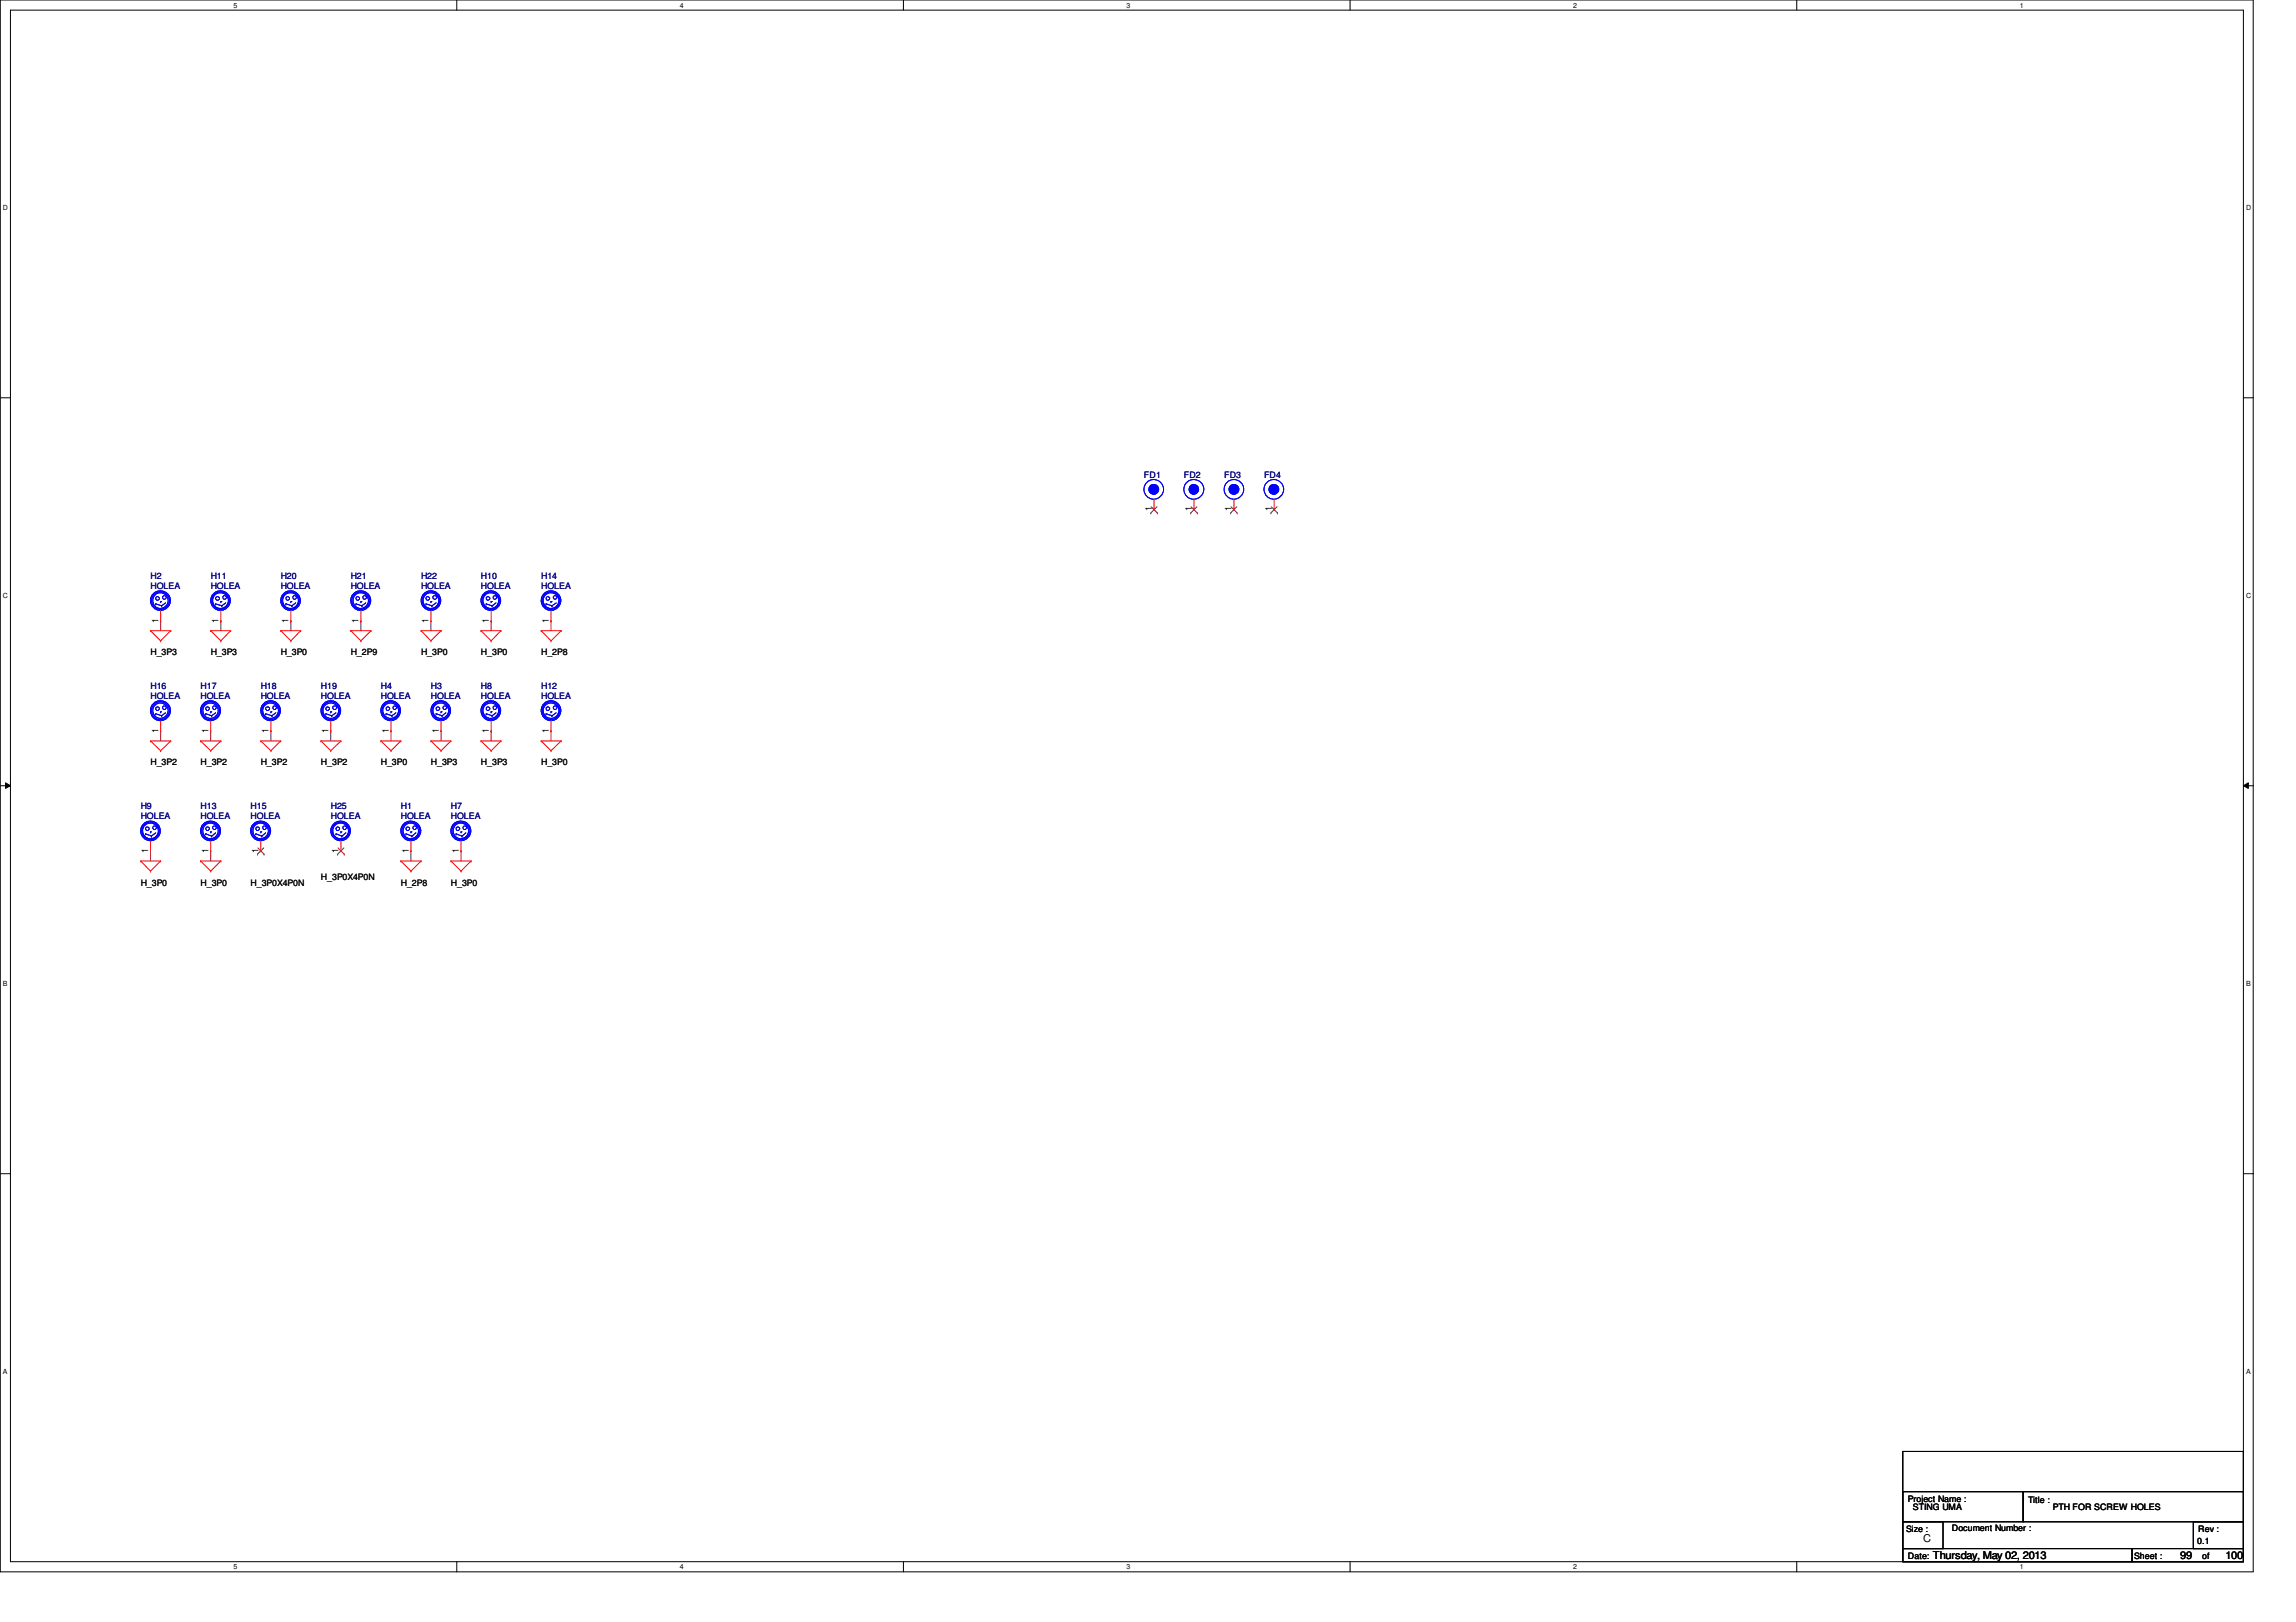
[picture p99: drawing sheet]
<svg xmlns="http://www.w3.org/2000/svg" width="297mm" height="210mm" viewBox="0 0 297 210" stroke-linecap="round" stroke-linejoin="round" font-family="sans-serif">
<defs><g id="words">
<g font-size="1.4">
<text x="248.8" y="199.5">C</text>
<text x="250.1" y="201.7">Thursday, May 02, 2013</text>
<text x="282.1" y="201.7">99</text>
<text x="287.9" y="201.7">100</text>
</g>
<g font-size="1.2">
<text x="149" y="66.2" transform="rotate(-90 149 66.2)">1</text>
<text x="154.2" y="66.2" transform="rotate(-90 154.2 66.2)">1</text>
<text x="159.3" y="66.2" transform="rotate(-90 159.3 66.2)">1</text>
<text x="164.5" y="66.2" transform="rotate(-90 164.5 66.2)">1</text>
<text x="20.5" y="80.6" transform="rotate(-90 20.5 80.6)">1</text>
<text x="28.3" y="80.6" transform="rotate(-90 28.3 80.6)">1</text>
<text x="37.3" y="80.6" transform="rotate(-90 37.3 80.6)">1</text>
<text x="46.4" y="80.6" transform="rotate(-90 46.4 80.6)">1</text>
<text x="55.5" y="80.6" transform="rotate(-90 55.5 80.6)">1</text>
<text x="63.2" y="80.6" transform="rotate(-90 63.2 80.6)">1</text>
<text x="71" y="80.6" transform="rotate(-90 71 80.6)">1</text>
<text x="20.5" y="94.8" transform="rotate(-90 20.5 94.8)">1</text>
<text x="27" y="94.8" transform="rotate(-90 27 94.8)">1</text>
<text x="34.8" y="94.8" transform="rotate(-90 34.8 94.8)">1</text>
<text x="42.5" y="94.8" transform="rotate(-90 42.5 94.8)">1</text>
<text x="50.3" y="94.8" transform="rotate(-90 50.3 94.8)">1</text>
<text x="56.8" y="94.8" transform="rotate(-90 56.8 94.8)">1</text>
<text x="63.2" y="94.8" transform="rotate(-90 63.2 94.8)">1</text>
<text x="71" y="94.8" transform="rotate(-90 71 94.8)">1</text>
<text x="19.2" y="110.4" transform="rotate(-90 19.2 110.4)">1</text>
<text x="27" y="110.4" transform="rotate(-90 27 110.4)">1</text>
<text x="33.4" y="110.4" transform="rotate(-90 33.4 110.4)">1</text>
<text x="43.8" y="110.4" transform="rotate(-90 43.8 110.4)">1</text>
<text x="52.9" y="110.4" transform="rotate(-90 52.9 110.4)">1</text>
<text x="59.3" y="110.4" transform="rotate(-90 59.3 110.4)">1</text>
</g>
<g font-size="1.1" fill="#000080">
<text x="148" y="61.9">FD1</text>
<text x="153.2" y="61.9">FD2</text>
<text x="158.4" y="61.9">FD3</text>
<text x="163.5" y="61.9">FD4</text>
<text x="19.5" y="75">H2</text>
<text x="19.5" y="76.2">HOLEA</text>
<text x="27.3" y="75">H11</text>
<text x="27.3" y="76.2">HOLEA</text>
<text x="36.3" y="75">H20</text>
<text x="36.3" y="76.2">HOLEA</text>
<text x="45.4" y="75">H21</text>
<text x="45.4" y="76.2">HOLEA</text>
<text x="54.5" y="75">H22</text>
<text x="54.5" y="76.2">HOLEA</text>
<text x="62.2" y="75">H10</text>
<text x="62.2" y="76.2">HOLEA</text>
<text x="70" y="75">H14</text>
<text x="70" y="76.2">HOLEA</text>
<text x="19.5" y="89.2">H16</text>
<text x="25.9" y="89.2">H17</text>
<text x="33.7" y="89.2">H18</text>
<text x="41.5" y="89.2">H19</text>
<text x="49.3" y="89.2">H4</text>
<text x="55.7" y="89.2">H3</text>
<text x="62.2" y="89.2">H8</text>
<text x="70" y="89.2">H12</text>
<text x="19.5" y="90.5">HOLEA</text>
<text x="25.9" y="90.5">HOLEA</text>
<text x="33.7" y="90.5">HOLEA</text>
<text x="41.5" y="90.5">HOLEA</text>
<text x="49.3" y="90.5">HOLEA</text>
<text x="55.7" y="90.5">HOLEA</text>
<text x="62.2" y="90.5">HOLEA</text>
<text x="70" y="90.5">HOLEA</text>
<text x="18.2" y="104.7">H9</text>
<text x="18.2" y="106">HOLEA</text>
<text x="25.9" y="104.7">H13</text>
<text x="25.9" y="106">HOLEA</text>
<text x="32.4" y="104.7">H15</text>
<text x="32.4" y="106">HOLEA</text>
<text x="42.8" y="104.7">H25</text>
<text x="42.8" y="106">HOLEA</text>
<text x="51.9" y="104.7">H1</text>
<text x="51.9" y="106">HOLEA</text>
<text x="58.3" y="104.7">H7</text>
<text x="58.3" y="106">HOLEA</text>
</g>
<g font-size="1.1">
<text x="19.5" y="84.8">H_3P3</text>
<text x="27.3" y="84.8">H_3P3</text>
<text x="36.3" y="84.8">H_3P0</text>
<text x="45.4" y="84.8">H_2P9</text>
<text x="54.5" y="84.8">H_3P0</text>
<text x="62.2" y="84.8">H_3P0</text>
<text x="70" y="84.8">H_2P8</text>
<text x="19.5" y="99.1">H_3P2</text>
<text x="25.9" y="99.1">H_3P2</text>
<text x="33.7" y="99.1">H_3P2</text>
<text x="41.5" y="99.1">H_3P2</text>
<text x="49.3" y="99.1">H_3P0</text>
<text x="55.7" y="99.1">H_3P3</text>
<text x="62.2" y="99.1">H_3P3</text>
<text x="70" y="99.1">H_3P0</text>
<text x="41.5" y="113.8">H_3P0X4P0N</text>
<text x="18.2" y="114.6">H_3P0</text>
<text x="25.9" y="114.6">H_3P0</text>
<text x="32.4" y="114.6">H_3P0X4P0N</text>
<text x="51.9" y="114.6">H_2P8</text>
<text x="58.3" y="114.6">H_3P0</text>
<text x="246.8" y="194.4">Project Name :</text>
<text x="247.5" y="195.4">STING UMA</text>
<text x="262.4" y="194.5">Title :</text>
<text x="265.6" y="195.4">PTH FOR SCREW HOLES</text>
<text x="246.6" y="198.3">Size :</text>
<text x="246.8" y="201.8">Date:</text>
<text x="252.5" y="198.2">Document Number :</text>
<text x="276.1" y="201.8">Sheet :</text>
<text x="284.3" y="199.8">0.1</text>
<text x="284.4" y="198.3">Rev :</text>
<text x="284.9" y="201.8">of</text>
</g>
<g font-size=".9">
<text x="30.2" y="1">5</text>
<text x="88" y="1">4</text>
<text x="145.8" y="1">3</text>
<text x="203.5" y="1">2</text>
<text x="261.3" y="1">1</text>
<text x=".4" y="27.2">D</text>
<text x="290.6" y="27.2">D</text>
<text x=".4" y="77.3">C</text>
<text x="290.6" y="77.3">C</text>
<text x=".4" y="127.6">B</text>
<text x="290.6" y="127.6">B</text>
<text x=".4" y="177.8">A</text>
<text x="290.6" y="177.8">A</text>
<text x="30.2" y="203.1">5</text>
<text x="88" y="203.1">4</text>
<text x="145.8" y="203.1">3</text>
<text x="203.5" y="203.1">2</text>
<text x="261.3" y="203.1">1</text>
</g>
</g></defs>
<path d="M0 0h291.5v203.4h-291.5zM1.4 1.3h288.8v200.8h-288.8z" fill="none" stroke="#000" stroke-width=".13"/>
<g fill="#fff">
<path d="M30.2 .2h.5v1h-.5z"/>
<path d="M30.2 202.3h.5v1h-.5z"/>
</g>
<path d="M59.1 0v1.3M59.1 202.1v1.3" fill="none" stroke="#000" stroke-width=".13"/>
<g fill="#fff">
<path d="M88 .2h.5v1h-.5z"/>
<path d="M88 202.3h.5v1h-.5z"/>
</g>
<path d="M116.9 0v1.3M116.9 202.1v1.3" fill="none" stroke="#000" stroke-width=".13"/>
<g fill="#fff">
<path d="M145.7 .2h.6v1h-.6z"/>
<path d="M145.7 202.3h.6v1h-.6z"/>
</g>
<path d="M174.7 0v1.3M174.7 202.1v1.3" fill="none" stroke="#000" stroke-width=".13"/>
<g fill="#fff">
<path d="M203.5 .2h.5v1h-.5z"/>
<path d="M203.5 202.3h.5v1h-.5z"/>
</g>
<path d="M232.4 0v1.3M232.4 202.1v1.3" fill="none" stroke="#000" stroke-width=".13"/>
<g fill="#fff">
<path d="M261.3 .2h.5v1h-.5z"/>
<path d="M261.3 202.3h.5v1h-.5z"/>
<path d="M.4 26.4h.6v1h-.6z"/>
<path d="M290.6 26.4h.6v1h-.6z"/>
<path d="M.4 76.5h.6v1.1h-.6z"/>
<path d="M290.6 76.5h.6v1.1h-.6z"/>
</g>
<path d="M0 51.5h1.4M290.2 51.5h1.3" fill="none" stroke="#000" stroke-width=".13"/>
<g fill="#fff">
<path d="M.4 126.7h.6v1.1h-.6z"/>
<path d="M290.6 126.7h.6v1.1h-.6z"/>
</g>
<path d="M0 101.7h1.4M.7 101.3l.7 .4-.7 .3zM290.2 101.7l.7-.4v.7zM290.2 101.7h1.3" fill="none" stroke="#000" stroke-width=".13"/>
<path d="M.7 101.3l.7 .4-.7 .3zM290.2 101.7l.7-.4v.7z" fill="#000"/>
<g fill="#fff">
<path d="M.4 177h.5v1h-.5z"/>
<path d="M290.6 177h.5v1h-.5z"/>
</g>
<path d="M0 151.9h1.4M290.2 151.9h1.3M246.2 196.9h5.2v3.5h-5.2zM246.2 193h15.5v3.9h-15.5zM246.2 187.8h44v14.3h-44zM261.7 193h28.5v3.9h-28.5zM283.8 196.9h6.4v3.5h-6.4zM246.2 200.4h29.6v1.7h-29.6zM275.8 200.4h14.4v1.7h-14.4z" fill="none" stroke="#000" stroke-width=".13"/>
<g fill="none" stroke="#800040" stroke-width=".13">
<path d="M20.8 80.3h.1M20.8 94.6h.1M20.8 80.3v1.3M20.8 94.6v1.3M27.3 94.6h.1M27.3 94.6v1.3M28.6 80.3h.1M28.6 80.3v1.3M35 94.6h.1M35 94.6v1.3M37.6 80.3h.1M37.6 80.3v1.3"/>
<path d="M42.8 94.6h.1M42.8 94.6v1.3M46.7 80.3h.1M46.7 80.3v1.3M50.6 94.6h.1M50.6 94.6v1.3M55.7 80.3h.1M55.7 80.3v1.3M57.1 94.6h.1M57.1 94.6v1.3M63.5 80.3h.1M63.5 94.6h.1"/>
<path d="M63.5 80.3v1.3M63.5 94.6v1.3M71.3 80.3h.1M71.3 94.6h.1M71.3 80.3v1.3M71.3 94.6v1.3M19.5 110.1h.1M19.5 110.1v1.3M27.3 110.1h.1M27.3 110.1v1.3M53.2 110.1h.1M53.2 110.1v1.3"/>
<path d="M59.6 110.1h.1M59.6 110.1v1.3"/>
</g>
<g fill="none" stroke="#f00" stroke-width=".13">
<path d="M20.8 79v1.3M28.6 79v1.3M37.6 79v1.3M46.7 79v1.3M71.3 79v1.3M19.5 81.6h.1M19.5 95.9h.1M19.5 81.6h2.6M19.5 81.6l1.3 1.3M19.5 95.9h2.6M19.5 95.9l1.3 1.3M20.8 82.9h.1"/>
<path d="M20.8 97.2h.1M20.8 80.3h.1M20.8 94.6h.1M20.8 93.3v1.3M22.1 81.6h.1M22.1 95.9h.1M22.1 81.6l-1.3 1.3M22.1 95.9l-1.3 1.3M25.9 95.9h.1M25.9 95.9h2.7M25.9 95.9l1.4 1.3M27.3 81.6h.1"/>
<path d="M27.3 97.2h.1M27.3 81.6h2.5M27.3 81.6l1.3 1.3M28.6 82.9h.1M28.6 95.9h.1M28.6 80.3h.1M28.6 95.9l-1.3 1.3M29.8 81.6h.1M29.8 81.6l-1.2 1.3M33.7 95.9h.1M33.7 95.9h2.6M33.7 95.9l1.3 1.3"/>
<path d="M35 97.2h.1M35 94.6h.1M35 93.3v1.3M36.3 95.9h.1M36.3 81.6h.1M36.3 81.6h2.6M36.3 95.9l-1.3 1.3M36.3 81.6l1.3 1.3M37.6 82.9h.1M37.6 80.3h.1M38.9 81.6h.1M38.9 81.6l-1.3 1.3"/>
<path d="M41.5 95.9h.1M41.5 95.9h2.6M41.5 95.9l1.3 1.3M42.8 97.2h.1M42.8 94.6h.1M42.8 93.3v1.3M44.1 95.9h.1M44.1 95.9l-1.3 1.3M45.4 81.6h.1M45.4 81.6h2.6M45.4 81.6l1.3 1.3M46.7 82.9h.1"/>
<path d="M46.7 80.3h.1M48 81.6h.1M48 81.6l-1.3 1.3M49.3 95.9h.1M49.3 95.9h2.6M49.3 95.9l1.3 1.3M50.6 97.2h.1M50.6 94.6h.1M50.6 93.3v1.3M51.9 95.9h.1M51.9 95.9l-1.3 1.3M54.5 81.6h.1"/>
<path d="M54.5 81.6h2.6M54.5 81.6l1.2 1.3M55.7 82.9h.1M55.7 95.9h.1M55.7 95.9h2.6M55.7 95.9l1.4 1.3M57.1 81.6h.1M57.1 97.2h.1M57.1 94.6h.1M57.1 81.6l-1.4 1.3M57.1 93.3v1.3M58.3 95.9h.1"/>
<path d="M58.3 95.9l-1.2 1.3M62.2 81.6h.1M62.2 95.9h.1M62.2 81.6h2.6M62.2 95.9h2.6M62.2 81.6l1.3 1.3M62.2 95.9l1.3 1.3M63.5 82.9h.1M63.5 97.2h.1M63.5 94.6h.1M63.5 93.3v1.3M64.8 81.6h.1"/>
<path d="M64.8 95.9h.1M64.8 81.6l-1.3 1.3M64.8 95.9l-1.3 1.3M70 81.6h.1M70 95.9h.1M70 81.6h2.6M70 81.6l1.3 1.3M70 95.9h2.6M70 95.9l1.3 1.3M71.3 82.9h.1M71.3 97.2h.1M71.3 80.3h.1"/>
<path d="M72.6 81.6h.1M72.6 95.9h.1M72.6 81.6l-1.3 1.3M72.6 95.9l-1.3 1.3M18.2 111.4h.1M18.2 111.4h2.6M18.2 111.4l1.3 1.3M19.5 112.7h.1M20.8 111.4h.1M20.8 111.4l-1.3 1.3M25.9 111.4h.1M25.9 111.4h2.7"/>
<path d="M25.9 111.4l1.4 1.3M27.3 112.7h.1M28.6 111.4h.1M28.6 111.4l-1.3 1.3M44.1 110.1h.1M44.1 108.8v1.3M51.9 111.4h.1M51.9 111.4h2.6M51.9 111.4l1.3 1.3M53.2 112.7h.1M53.2 110.1h.1M53.2 108.8v1.3"/>
<path d="M54.5 111.4h.1M54.5 111.4l-1.3 1.3M58.3 111.4h.1M58.3 111.4h2.7M58.3 111.4l1.3 1.3M59.6 112.7h.1M59.6 110.1h.1M59.6 108.8v1.3M61 111.4h.1M61 111.4l-1.4 1.3"/>
</g>
<g fill="none" stroke="#00f" stroke-width=".13">
<path d="M20.1 78.1h.1M20.1 78.1l.8 .3M20.2 77.3h.3l.1 .1-.1 .2-.1 .1-.2-.1zM20.8 77.9h.1M20.9 78.4h.1M21.1 77.1h.3l.1 .2-.1 .2-.2 .1-.1-.1zM21.4 78l-.5 .4M27.9 78.1h.1M27.9 78.1l.8 .3M28.6 77.9h.1M28.7 78.4h.1M28.9 77.1h.3l.1 .2-.1 .2-.2 .1-.1-.1z"/>
<path d="M29.2 78l-.5 .4M37 78.1h.1M37 78.1l.8 .3M37.1 77.3h.3l.1 .1-.1 .2-.2 .1-.1-.1zM37.6 77.9h.1M37.6 77.9h.2M37.8 78.4h.1M37.9 77.1h.4l.1 .2-.1 .2-.2 .1-.2-.1zM38.3 78l-.5 .4M46.1 78.1h.1M46.1 78.1l.7 .3M46.1 77.3h.3l.1 .1-.1 .2-.1 .1-.2-.1z"/>
<path d="M46.7 77.9h.1M46.8 78.4h.1M47 77.1h.3l.1 .2-.1 .2-.1 .1-.2-.1zM47.3 78l-.5 .4M70.7 78.1h.1M70.7 78.1l.7 .3M70.7 77.3h.3l.1 .1-.1 .2-.1 .1-.2-.1zM71.3 77.9h.1M71.4 78.4h.1M71.6 77.1h.4v.2v.2l-.2 .1-.2-.1zM72 78l-.6 .4M20.1 92.4h.1"/>
<path d="M20.1 92.4l.8 .2M20.2 91.5h.3l.1 .2-.1 .2h-.1h-.2zM20.8 92.1h.1M20.9 92.6h.1M21.1 91.4h.3l.1 .2-.1 .1-.2 .1-.1-.1zM21.4 92.2l-.5 .4M34.4 92.4h.1M34.4 92.4l.8 .2M35 92.1h.1M35 92.1h.2M35.2 92.6h.1M35.4 91.4h.3l.1 .2-.1 .1-.2 .1-.1-.1z"/>
<path d="M35.7 92.2l-.5 .4M42.2 92.4h.1M42.2 92.4l.7 .2M42.2 91.5h.3l.1 .2-.1 .2h-.1h-.2zM42.8 92.1h.1M42.9 92.6h.1M43.5 92.2l-.6 .4M49.9 92.4h.1M49.9 92.4l.8 .2M50 91.5h.3l.1 .2-.1 .2h-.1h-.2zM50.6 92.1h.1M50.7 92.6h.1"/>
<path d="M50.9 91.4h.3l.1 .2-.1 .1-.1 .1-.2-.1zM51.2 92.2l-.5 .4M56.4 92.4h.1M56.4 92.4l.8 .2M56.5 91.5h.3l.1 .2-.1 .2h-.2h-.1zM57.1 92.1h.1M57.2 92.6h.1M57.4 91.4h.3l.1 .2-.1 .1-.2 .1-.1-.1zM57.7 92.2l-.5 .4M62.9 92.4h.1M62.9 92.4l.8 .2M63 91.5h.3l.1 .2-.1 .2h-.2h-.1z"/>
<path d="M63.5 92.1h.1M63.5 92.1h.2M63.7 92.6h.1M63.9 91.4h.3l.1 .2-.1 .1-.2 .1-.1-.1zM64.2 92.2l-.5 .4M43.5 107.9h.1M43.5 107.9l.7 .3M43.5 107.1h.4v.1v.2l-.2 .1-.2-.1zM44.1 107.7h.1M44.2 108.2h.1M44.4 106.9h.3l.1 .2-.1 .2-.1 .1-.2-.1zM44.7 107.8l-.5 .4"/>
<path d="M52.5 107.9h.1M52.5 107.9l.8 .3M52.6 107.1h.3l.1 .1-.1 .2-.2 .1-.1-.1zM53.2 107.7h.1M53.3 108.2h.1M53.5 106.9h.3l.1 .2-.1 .2-.2 .1-.1-.1zM53.8 107.8l-.5 .4M59 107.9h.1M59 107.9l.8 .3M59.1 107.1h.3l.1 .1-.1 .2-.2 .1-.1-.1zM59.6 107.7h.1M59.6 107.7h.2"/>
<path d="M59.8 108.2h.1M60 106.9h.3l.1 .2-.1 .2-.2 .1-.1-.1zM60.3 107.8l-.5 .4"/>
<circle cx="20.7" cy="77.7" r="1.01"/>
<circle cx="20.8" cy="77.7" r="1.28"/>
<circle cx="20.8" cy="77.7" r="1.15"/>
<circle cx="28.2" cy="77.4" r=".25"/>
<circle cx="28.5" cy="77.7" r="1.02"/>
<circle cx="28.5" cy="77.7" r="1.27"/>
<circle cx="28.5" cy="77.7" r="1.14"/>
<circle cx="37.6" cy="77.7" r="1.02"/>
<circle cx="37.6" cy="77.7" r="1.27"/>
<circle cx="37.6" cy="77.7" r="1.14"/>
<circle cx="46.7" cy="77.7" r="1.01"/>
<circle cx="46.7" cy="77.7" r="1.28"/>
<circle cx="46.7" cy="77.7" r="1.15"/>
<circle cx="71.3" cy="77.7" r="1.02"/>
<circle cx="71.3" cy="77.7" r="1.27"/>
<circle cx="71.3" cy="77.7" r="1.14"/>
<circle cx="20.8" cy="92" r="1.3"/>
<circle cx="20.8" cy="92" r="1"/>
<circle cx="20.8" cy="92" r="1.17"/>
<circle cx="34.6" cy="91.7" r=".25"/>
<circle cx="35" cy="92" r="1.28"/>
<circle cx="35" cy="92" r="1.15"/>
<circle cx="35" cy="92" r="1.01"/>
<circle cx="42.8" cy="92" r="1.28"/>
<circle cx="42.8" cy="92" r="1.15"/>
<circle cx="42.8" cy="92" r="1.01"/>
<circle cx="43.3" cy="91.6" r=".25"/>
<circle cx="50.5" cy="92" r="1.28"/>
<circle cx="50.5" cy="92" r="1.15"/>
<circle cx="50.5" cy="92" r="1.01"/>
<circle cx="57" cy="92" r="1.28"/>
<circle cx="57" cy="92" r="1.15"/>
<circle cx="57" cy="92" r="1.01"/>
<circle cx="63.5" cy="92" r="1.28"/>
<circle cx="63.5" cy="92" r="1.15"/>
<circle cx="63.5" cy="92" r="1.01"/>
<circle cx="44.1" cy="107.5" r="1.02"/>
<circle cx="44.1" cy="107.5" r="1.27"/>
<circle cx="44.1" cy="107.5" r="1.14"/>
<circle cx="53.1" cy="107.5" r="1.01"/>
<circle cx="53.2" cy="107.5" r="1.28"/>
<circle cx="53.2" cy="107.5" r="1.15"/>
<circle cx="59.6" cy="107.5" r="1.01"/>
<circle cx="59.6" cy="107.5" r="1.28"/>
<circle cx="59.6" cy="107.5" r="1.15"/>
</g>
<path d="M43.7 110.5h.1M43.7 109.7l.8 .8M44.5 109.7l-.8 .8M44.5 110.5h.1" fill="none" stroke="#804000" stroke-width=".13"/>
<circle cx="149.3" cy="63.3" r=".64" fill="#00f"/>
<g fill="none" stroke="#00f" stroke-width=".13">
<circle cx="149.3" cy="63.3" r=".64"/>
<circle cx="149.3" cy="63.3" r="1.27"/>
</g>
<circle cx="149.3" cy="63.3" r=".64" fill="#00f"/>
<g fill="none" stroke="#00f" stroke-width=".13">
<path d="M62.9 78.1h.1M62.9 78.1l.8 .3M63 77.3h.3l.1 .1-.1 .2-.2 .1-.1-.1zM63.5 77.9h.1M63.5 77.9h.2M63.7 78.4h.1M63.9 77.1h.3l.1 .2-.1 .2-.2 .1-.1-.1zM64.2 78l-.5 .4M26.6 92.4h.1M26.6 92.4l.8 .2M26.7 91.5h.3l.1 .2-.1 .2h-.2h-.1zM27.3 92.1h.1"/>
<path d="M27.4 92.6h.1M27.6 91.4h.3l.1 .2-.1 .1-.2 .1-.1-.1zM27.9 92.2l-.5 .4"/>
<circle cx="63.5" cy="77.7" r="1.02"/>
<circle cx="63.5" cy="77.7" r="1.27"/>
<circle cx="63.5" cy="77.7" r="1.14"/>
<circle cx="149.3" cy="63.3" r=".64"/>
<circle cx="149.3" cy="63.3" r="1.27"/>
<circle cx="27.2" cy="92" r="1.3"/>
<circle cx="27.2" cy="92" r="1"/>
<circle cx="27.2" cy="92" r="1.17"/>
</g>
<path d="M63.5 79v1.3M149.3 66h.1M149.3 64.6v1.4M27.3 94.6h.1M27.3 93.3v1.3M63.5 80.3h.1" fill="none" stroke="#f00" stroke-width=".13"/>
<path d="M148.9 66.4h.1M148.9 65.6l.8 .8M149.7 65.6l-.8 .8M149.7 66.4h.1" fill="none" stroke="#804000" stroke-width=".13"/>
<circle cx="154.4" cy="63.3" r=".63" fill="#00f"/>
<g fill="none" stroke="#00f" stroke-width=".13">
<circle cx="154.4" cy="63.3" r=".63"/>
<circle cx="154.5" cy="63.3" r="1.28"/>
</g>
<circle cx="154.4" cy="63.3" r=".63" fill="#00f"/>
<g fill="none" stroke="#00f" stroke-width=".13">
<path d="M70.7 92.4h.1M70.7 92.4l.7 .2M70.7 91.5h.3l.1 .2-.1 .2h-.1h-.2zM71.3 92.1h.1M71.4 92.6h.1M71.6 91.4h.4v.2v.1l-.2 .1-.2-.1zM72 92.2l-.6 .4M26.6 107.9h.1M26.6 107.9l.8 .3M26.7 107.1h.3l.1 .1-.1 .2-.2 .1-.1-.1zM27.3 107.7h.1M27.4 108.2h.1"/>
<path d="M27.6 106.9h.3l.1 .2-.1 .2-.2 .1-.1-.1zM27.9 107.8l-.5 .4"/>
<circle cx="154.4" cy="63.3" r=".63"/>
<circle cx="154.5" cy="63.3" r="1.28"/>
<circle cx="71.3" cy="92" r="1.28"/>
<circle cx="71.3" cy="92" r="1.15"/>
<circle cx="71.3" cy="92" r="1.01"/>
<circle cx="27.2" cy="107.5" r="1.01"/>
<circle cx="27.2" cy="107.5" r="1.28"/>
<circle cx="27.2" cy="107.5" r="1.15"/>
</g>
<path d="M154.5 66h.1M154.5 64.6v1.4M71.3 94.6h.1M71.3 93.3v1.3M27.3 110.1h.1M27.3 108.8v1.3" fill="none" stroke="#f00" stroke-width=".13"/>
<path d="M154 66.4h.1M154.1 65.6l.8 .8M154.9 65.6l-.9 .8M154.9 66.4h.1" fill="none" stroke="#804000" stroke-width=".13"/>
<circle cx="159.6" cy="63.3" r=".64" fill="#00f"/>
<g fill="none" stroke="#00f" stroke-width=".13">
<circle cx="159.6" cy="63.3" r=".64"/>
<circle cx="159.6" cy="63.3" r="1.27"/>
</g>
<circle cx="159.6" cy="63.3" r=".64" fill="#00f"/>
<g fill="none" stroke="#00f" stroke-width=".13">
<circle cx="159.6" cy="63.3" r=".64"/>
<circle cx="159.6" cy="63.3" r="1.27"/>
</g>
<path d="M159.6 66h.1M159.6 64.6v1.4" fill="none" stroke="#f00" stroke-width=".13"/>
<path d="M159.2 66.4h.1M159.3 65.6l.8 .8M160 65.6l-.8 .8M160.1 66.4h.1" fill="none" stroke="#804000" stroke-width=".13"/>
<circle cx="164.8" cy="63.3" r=".64" fill="#00f"/>
<g fill="none" stroke="#00f" stroke-width=".13">
<circle cx="164.8" cy="63.3" r=".64"/>
<circle cx="164.8" cy="63.3" r="1.27"/>
</g>
<circle cx="164.8" cy="63.3" r=".64" fill="#00f"/>
<g fill="none" stroke="#00f" stroke-width=".13">
<path d="M55.1 78.1h.1M55.1 78.1l.8 .3M55.2 77.3h.3l.1 .1-.1 .2-.2 .1-.1-.1zM55.7 77.9h.1M55.7 77.9h.2M55.9 78.4h.1M56.4 78l-.5 .4M18.8 107.9h.1M18.8 107.9l.8 .3M18.9 107.1h.3l.1 .1-.1 .2-.2 .1-.1-.1zM19.5 107.7h.1M19.6 108.2h.1"/>
<path d="M19.8 106.9h.4v.2v.2l-.2 .1-.2-.1zM20.1 107.8l-.5 .4M33.1 107.9h.1M33.1 107.9l.8 .3M33.2 107.1h.3l.1 .1-.1 .2-.2 .1-.1-.1zM33.7 107.7h.1M33.7 107.7h.2M33.9 108.2h.1M34 106.9h.4l.1 .2-.1 .2-.2 .1-.2-.1zM34.4 107.8l-.5 .4"/>
<circle cx="55.7" cy="77.7" r="1.02"/>
<circle cx="55.7" cy="77.7" r="1.27"/>
<circle cx="55.8" cy="77.7" r="1.14"/>
<circle cx="56.3" cy="77.3" r=".25"/>
<circle cx="164.8" cy="63.3" r=".64"/>
<circle cx="164.8" cy="63.3" r="1.27"/>
<circle cx="19.5" cy="107.5" r="1.02"/>
<circle cx="19.5" cy="107.5" r="1.27"/>
<circle cx="19.5" cy="107.5" r="1.14"/>
<circle cx="33.7" cy="107.5" r="1.01"/>
<circle cx="33.7" cy="107.5" r="1.28"/>
<circle cx="33.7" cy="107.5" r="1.15"/>
</g>
<path d="M55.7 79v1.3M164.8 66h.1M164.8 64.6v1.4M55.7 80.3h.1M19.5 110.1h.1M19.5 108.8v1.3M33.7 110.1h.1M33.7 108.8v1.3" fill="none" stroke="#f00" stroke-width=".13"/>
<path d="M164.4 66.4h.1M164.5 65.6l.8 .8M165.2 65.6l-.8 .8M165.3 66.4h.1M33.3 110.5h.1M33.4 109.7l.8 .8M34.1 109.7l-.8 .8M34.2 110.5h.1" fill="none" stroke="#804000" stroke-width=".13"/>
<use href="#words"/>
</svg>
